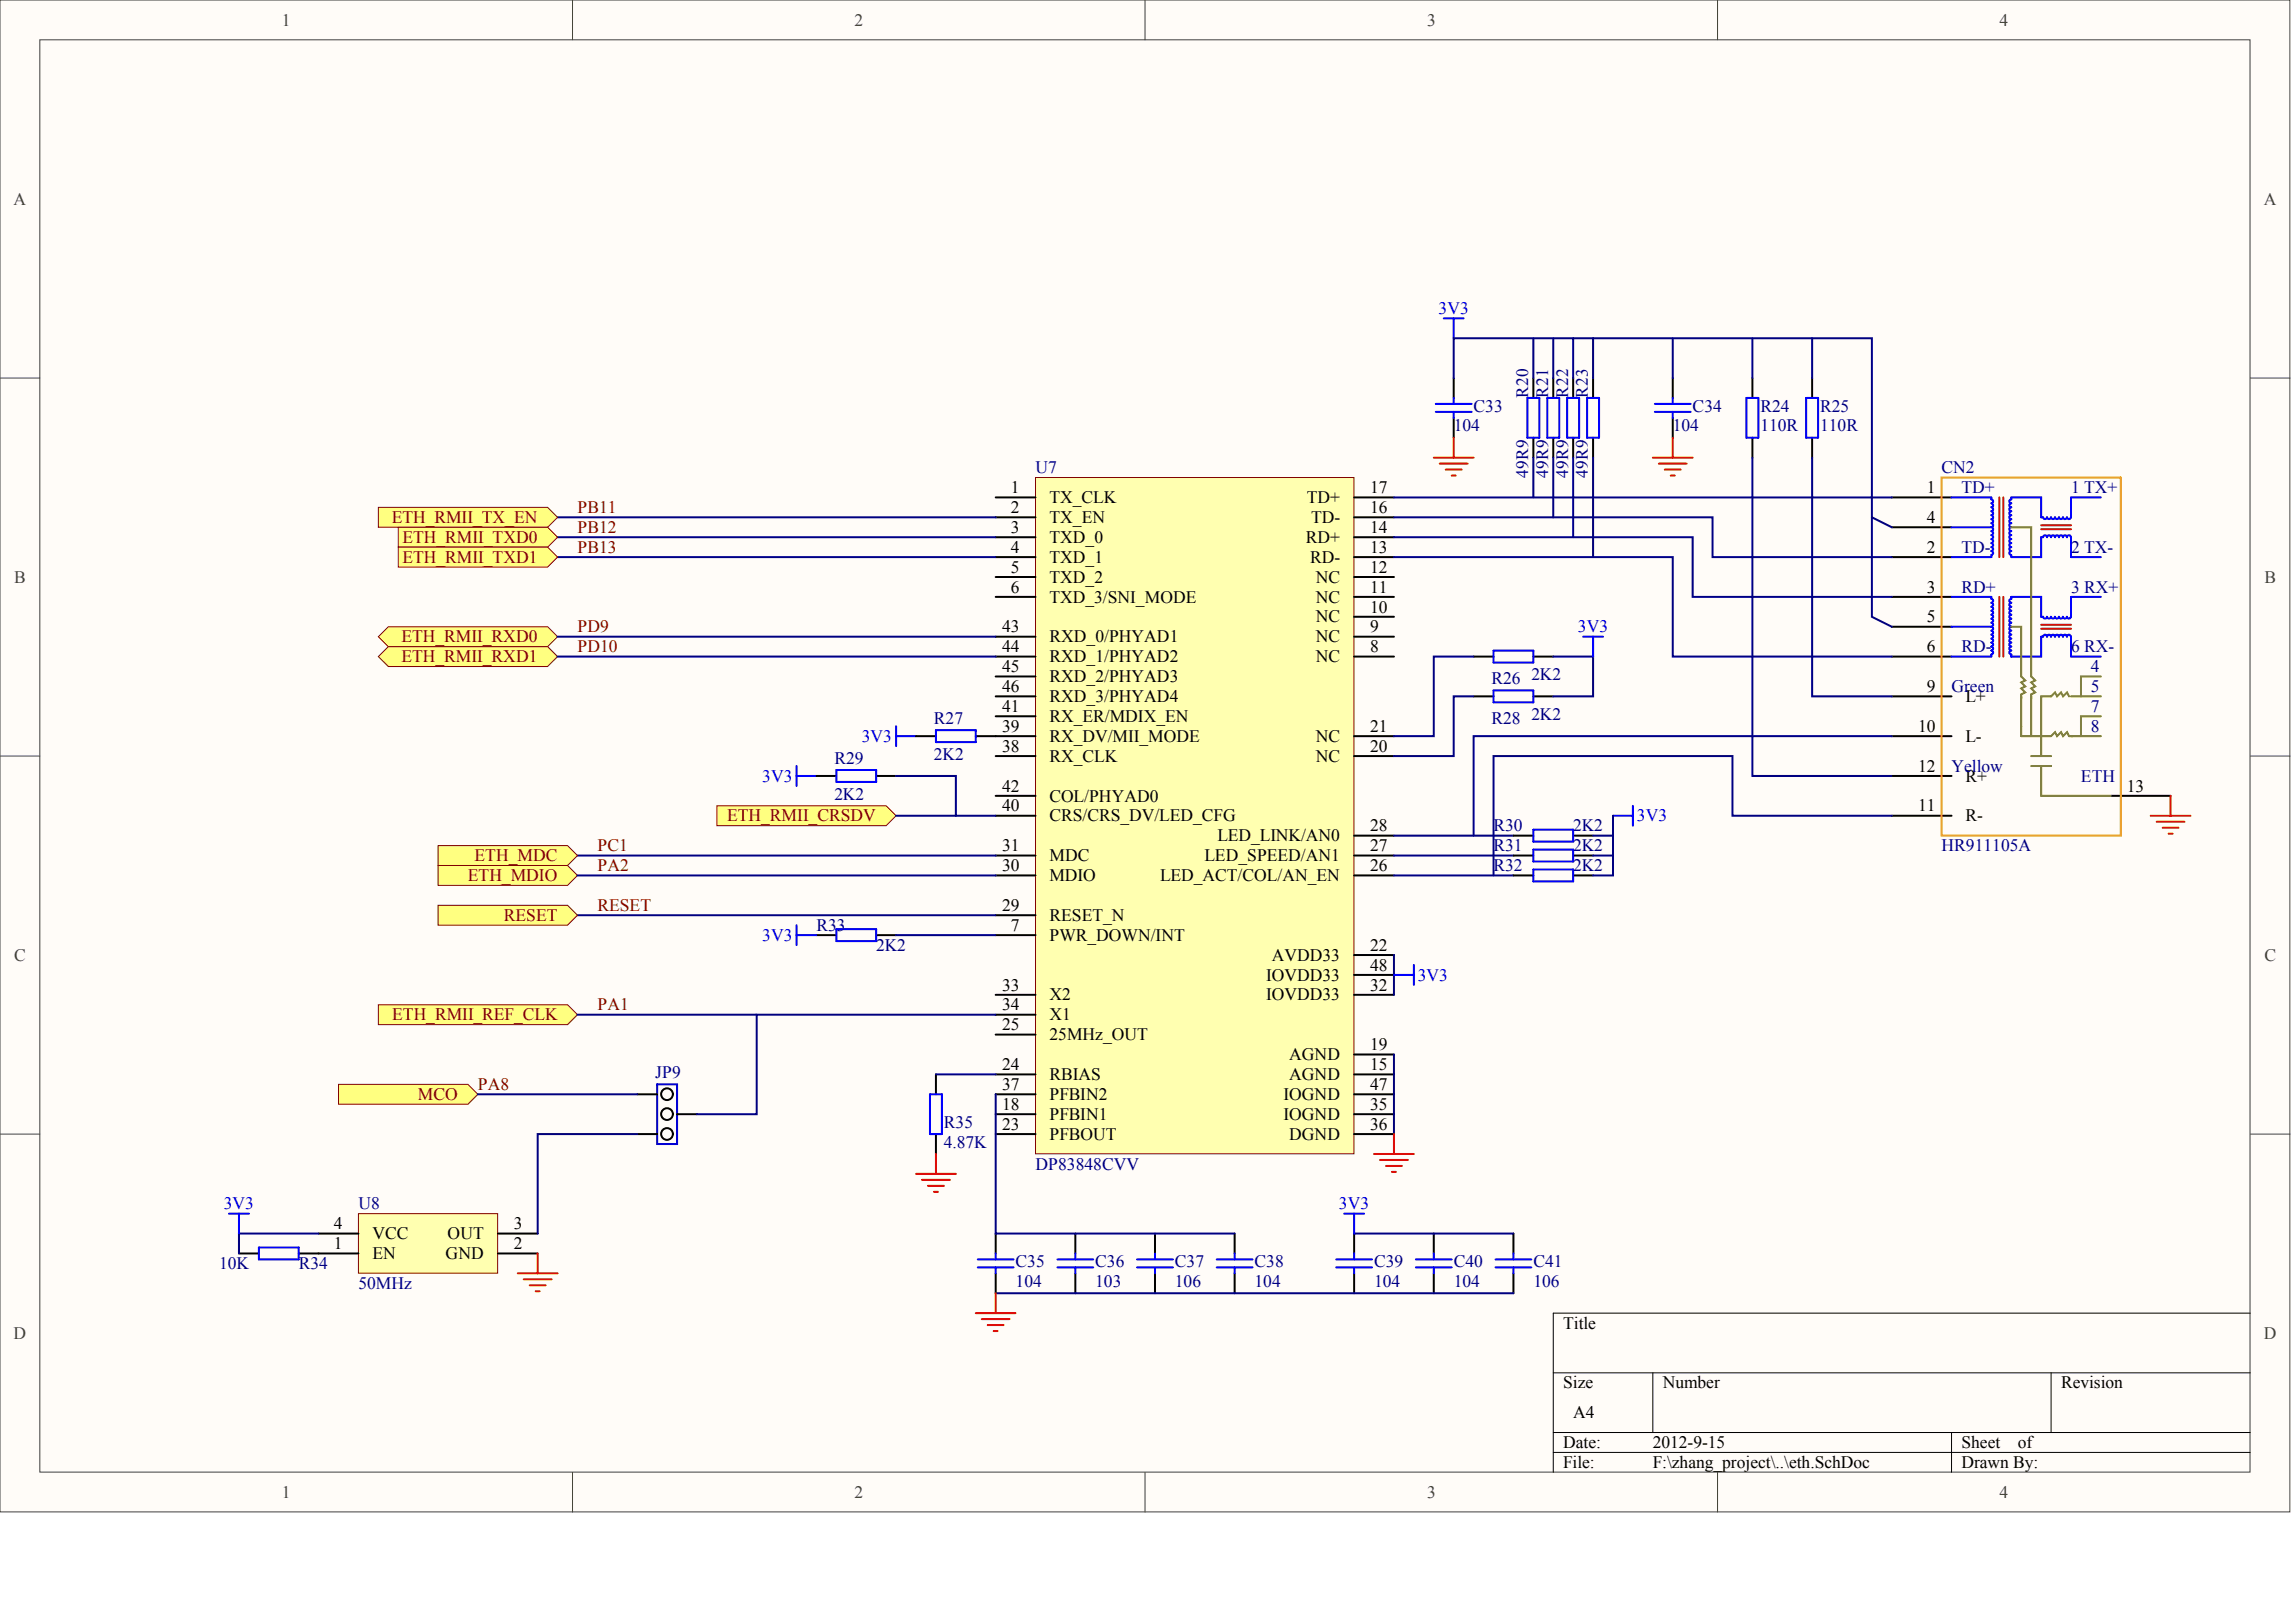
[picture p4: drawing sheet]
<svg xmlns="http://www.w3.org/2000/svg" width="840mm" height="594mm" viewBox="0 0 840 594" stroke-linecap="round" stroke-linejoin="round" font-family="sans-serif">
<defs><g id="words">
<g font-size="6.4" fill="#404040">
<text x="103.2" y="9.4">1</text>
<text x="312.9" y="9.4">2</text>
<text x="522.5" y="9.4">3</text>
<text x="732.2" y="9.4">4</text>
<text x="5" y="74.9">A</text>
<text x="828.9" y="74.9">A</text>
<text x="5.2" y="213.3">B</text>
<text x="829.1" y="213.3">B</text>
<text x="5.2" y="351.6">C</text>
<text x="829.1" y="351.6">C</text>
<text x="5" y="490">D</text>
<text x="828.9" y="490">D</text>
<text x="103.2" y="548.3">1</text>
<text x="312.9" y="548.3">2</text>
<text x="522.5" y="548.3">3</text>
<text x="732.2" y="548.3">4</text>
</g>
<g font-size="6.4" fill="#00f">
<text x="526.7" y="115">3V3</text>
<text x="577.8" y="231.5">3V3</text>
<text x="315.6" y="271.5">3V3</text>
<text x="279.1" y="286.1">3V3</text>
<text x="599.4" y="300.7">3V3</text>
<text x="279.1" y="344.4">3V3</text>
<text x="519.2" y="358.9">3V3</text>
<text x="82" y="442.7">3V3</text>
<text x="490.3" y="442.7">3V3</text>
</g>
<g font-size="6.4" fill="#000080">
<text x="539.6" y="150.6">C33</text>
<text x="619.8" y="150.6">C34</text>
<text x="644.6" y="150.6">R24</text>
<text x="666.5" y="150.6">R25</text>
<text x="532.3" y="157.9">104</text>
<text x="612.5" y="157.9">104</text>
<text x="644.6" y="157.9">110R</text>
<text x="666.5" y="157.9">110R</text>
<text x="379.2" y="173.2">U7</text>
<text x="710.9" y="173.2">CN2</text>
<text x="718.2" y="180.5">TD+</text>
<text x="758.3" y="180.5">1 TX+</text>
<text x="718.2" y="202.4">TD-</text>
<text x="758.3" y="202.4">2 TX-</text>
<text x="718.2" y="216.9">RD+</text>
<text x="758.3" y="216.9">3 RX+</text>
<text x="718.2" y="238.8">RD-</text>
<text x="758.3" y="238.8">6 RX-</text>
<text x="546.1" y="250.4">R26</text>
<text x="560.7" y="249">2K2</text>
<text x="765.6" y="246">4</text>
<text x="714.6" y="253.3">Green</text>
<text x="765.6" y="253.3">5</text>
<text x="560.7" y="263.5">2K2</text>
<text x="765.6" y="260.6">7</text>
<text x="342" y="265">R27</text>
<text x="546.1" y="265">R28</text>
<text x="765.6" y="267.9">8</text>
<text x="305.5" y="279.5">R29</text>
<text x="342" y="278.1">2K2</text>
<text x="714.6" y="282.5">Yellow</text>
<text x="762" y="286.1">ETH</text>
<text x="305.5" y="292.7">2K2</text>
<text x="546.9" y="304.3">R30</text>
<text x="576" y="304.3">2K2</text>
<text x="546.9" y="311.6">R31</text>
<text x="576" y="311.6">2K2</text>
<text x="710.9" y="311.6">HR911105A</text>
<text x="546.9" y="318.9">R32</text>
<text x="576" y="318.9">2K2</text>
<text x="299" y="340.7">R33</text>
<text x="320.8" y="348">2K2</text>
<text x="239.9" y="394.6">JP9</text>
<text x="345.6" y="412.8">R35</text>
<text x="345.6" y="420.1">4.87K</text>
<text x="379.2" y="428.1">DP83848CVV</text>
<text x="131.2" y="442.7">U8</text>
<text x="80.2" y="464.5">10K</text>
<text x="109.4" y="464.5">R34</text>
<text x="371.9" y="463.8">C35</text>
<text x="401" y="463.8">C36</text>
<text x="430.2" y="463.8">C37</text>
<text x="459.4" y="463.8">C38</text>
<text x="503.1" y="463.8">C39</text>
<text x="532.3" y="463.8">C40</text>
<text x="561.5" y="463.8">C41</text>
<text x="131.2" y="471.8">50MHz</text>
<text x="371.9" y="471.1">104</text>
<text x="401" y="471.1">103</text>
<text x="430.2" y="471.1">106</text>
<text x="459.4" y="471.1">104</text>
<text x="503.1" y="471.1">104</text>
<text x="532.3" y="471.1">104</text>
<text x="561.5" y="471.1">106</text>
</g>
<g font-size="6.4">
<text x="370.1" y="180.5">1</text>
<text x="384.3" y="184.1">TX_CLK</text>
<text x="478.5" y="184.1">TD+</text>
<text x="501.7" y="180.5">17</text>
<text x="705.5" y="180.5">1</text>
<text x="370.1" y="187.8">2</text>
<text x="384.3" y="191.4">TX_EN</text>
<text x="480.1" y="191.4">TD-</text>
<text x="501.7" y="187.8">16</text>
<text x="705.5" y="191.4">4</text>
<text x="370.1" y="195.1">3</text>
<text x="501.7" y="195.1">14</text>
<text x="370.1" y="202.4">4</text>
<text x="384.3" y="198.7">TXD_0</text>
<text x="478.1" y="198.7">RD+</text>
<text x="501.7" y="202.4">13</text>
<text x="705.5" y="202.4">2</text>
<text x="370.1" y="209.6">5</text>
<text x="384.3" y="206">TXD_1</text>
<text x="479.7" y="206">RD-</text>
<text x="501.7" y="209.6">12</text>
<text x="384.3" y="213.3">TXD_2</text>
<text x="481.8" y="213.3">NC</text>
<text x="370.1" y="216.9">6</text>
<text x="384.3" y="220.6">TXD_3/SNI_MODE</text>
<text x="481.8" y="220.6">NC</text>
<text x="501.7" y="216.9">11</text>
<text x="705.5" y="216.9">3</text>
<text x="481.8" y="227.8">NC</text>
<text x="501.7" y="224.2">10</text>
<text x="705.5" y="227.8">5</text>
<text x="366.9" y="231.5">43</text>
<text x="501.7" y="231.5">9</text>
<text x="366.9" y="238.8">44</text>
<text x="384.3" y="235.1">RXD_0/PHYAD1</text>
<text x="481.8" y="235.1">NC</text>
<text x="501.7" y="238.8">8</text>
<text x="705.5" y="238.8">6</text>
<text x="384.3" y="242.4">RXD_1/PHYAD2</text>
<text x="481.8" y="242.4">NC</text>
<text x="366.9" y="246">45</text>
<text x="384.3" y="249.7">RXD_2/PHYAD3</text>
<text x="366.9" y="253.3">46</text>
<text x="384.3" y="257">RXD_3/PHYAD4</text>
<text x="705.5" y="253.3">9</text>
<text x="719.7" y="257">L+</text>
<text x="366.9" y="260.6">41</text>
<text x="366.9" y="267.9">39</text>
<text x="384.3" y="264.3">RX_ER/MDIX_EN</text>
<text x="501.7" y="267.9">21</text>
<text x="702.3" y="267.9">10</text>
<text x="366.9" y="275.2">38</text>
<text x="384.3" y="271.5">RX_DV/MII_MODE</text>
<text x="481.8" y="271.5">NC</text>
<text x="501.7" y="275.2">20</text>
<text x="719.7" y="271.5">L-</text>
<text x="384.3" y="278.8">RX_CLK</text>
<text x="481.8" y="278.8">NC</text>
<text x="702.3" y="282.5">12</text>
<text x="719.7" y="286.1">R+</text>
<text x="366.9" y="289.7">42</text>
<text x="384.3" y="293.4">COL/PHYAD0</text>
<text x="778.7" y="289.7">13</text>
<text x="366.9" y="297">40</text>
<text x="702.3" y="297">11</text>
<text x="384.3" y="300.7">CRS/CRS_DV/LED_CFG</text>
<text x="501.7" y="304.3">28</text>
<text x="719.7" y="300.7">R-</text>
<text x="366.9" y="311.6">31</text>
<text x="445.8" y="307.9">LED_LINK/AN0</text>
<text x="501.7" y="311.6">27</text>
<text x="384.3" y="315.2">MDC</text>
<text x="441.1" y="315.2">LED_SPEED/AN1</text>
<text x="366.9" y="318.9">30</text>
<text x="384.3" y="322.5">MDIO</text>
<text x="424.8" y="322.5">LED_ACT/COL/AN_EN</text>
<text x="501.7" y="318.9">26</text>
<text x="366.9" y="333.4">29</text>
<text x="370.1" y="340.7">7</text>
<text x="384.3" y="337.1">RESET_N</text>
<text x="384.3" y="344.4">PWR_DOWN/INT</text>
<text x="465.6" y="351.6">AVDD33</text>
<text x="501.7" y="348">22</text>
<text x="463.6" y="358.9">IOVDD33</text>
<text x="501.7" y="355.3">48</text>
<text x="366.9" y="362.6">33</text>
<text x="501.7" y="362.6">32</text>
<text x="366.9" y="369.8">34</text>
<text x="384.3" y="366.2">X2</text>
<text x="463.6" y="366.2">IOVDD33</text>
<text x="366.9" y="377.1">25</text>
<text x="384.3" y="373.5">X1</text>
<text x="384.3" y="380.8">25MHz_OUT</text>
<text x="472.1" y="388.1">AGND</text>
<text x="501.7" y="384.4">19</text>
<text x="366.9" y="391.7">24</text>
<text x="384.3" y="395.3">RBIAS</text>
<text x="472.1" y="395.3">AGND</text>
<text x="501.7" y="391.7">15</text>
<text x="366.9" y="399">37</text>
<text x="501.7" y="399">47</text>
<text x="366.9" y="406.3">18</text>
<text x="384.3" y="402.6">PFBIN2</text>
<text x="470" y="402.6">IOGND</text>
<text x="501.7" y="406.3">35</text>
<text x="366.9" y="413.5">23</text>
<text x="384.3" y="409.9">PFBIN1</text>
<text x="470" y="409.9">IOGND</text>
<text x="501.7" y="413.5">36</text>
<text x="384.3" y="417.2">PFBOUT</text>
<text x="472.1" y="417.2">DGND</text>
<text x="122.2" y="450">4</text>
<text x="188.1" y="450">3</text>
<text x="136.4" y="453.6">VCC</text>
<text x="163.9" y="453.6">OUT</text>
<text x="122.2" y="457.2">1</text>
<text x="136.4" y="460.9">EN</text>
<text x="163.2" y="460.9">GND</text>
<text x="188.1" y="457.2">2</text>
<text x="572.4" y="486.4">Title</text>
<text x="572.4" y="508.2">Size</text>
<text x="608.9" y="508.2">Number</text>
<text x="754.7" y="508.2">Revision</text>
<text x="576" y="519.1">A4</text>
<text x="572.4" y="530.1">Date:</text>
<text x="605.2" y="530.1">2012-9-15</text>
<text x="718.2" y="530.1">Sheet</text>
<text x="738.8" y="530.1">of</text>
<text x="572.4" y="537.3">File:</text>
<text x="605.2" y="537.3">F:\zhang_project\..\eth.SchDoc</text>
<text x="718.2" y="537.3">Drawn By:</text>
</g>
<g font-size="6.4" fill="#800000">
<text x="143.4" y="191.4">ETH_RMII_TX_EN</text>
<text x="211.5" y="187.8">PB11</text>
<text x="211.5" y="195.1">PB12</text>
<text x="147.4" y="198.7">ETH_RMII_TXD0</text>
<text x="211.5" y="202.4">PB13</text>
<text x="147.4" y="206">ETH_RMII_TXD1</text>
<text x="211.5" y="231.5">PD9</text>
<text x="147" y="235.1">ETH_RMII_RXD0</text>
<text x="211.5" y="238.8">PD10</text>
<text x="147" y="242.4">ETH_RMII_RXD1</text>
<text x="266.3" y="300.7">ETH_RMII_CRSDV</text>
<text x="218.7" y="311.6">PC1</text>
<text x="173.8" y="315.2">ETH_MDC</text>
<text x="171.4" y="322.5">ETH_MDIO</text>
<text x="218.7" y="318.9">PA2</text>
<text x="218.7" y="333.4">RESET</text>
<text x="184.5" y="337.1">RESET</text>
<text x="218.7" y="369.8">PA1</text>
<text x="143.6" y="373.5">ETH_RMII_REF_CLK</text>
<text x="175" y="399">PA8</text>
<text x="153.1" y="402.6">MCO</text>
</g>
<g font-size="6.3" fill="#000080">
<text x="559.6" y="145.7" transform="rotate(-90 559.6 145.7)">R20</text>
<text x="566.9" y="145.7" transform="rotate(-90 566.9 145.7)">R21</text>
<text x="574.2" y="145.7" transform="rotate(-90 574.2 145.7)">R22</text>
<text x="581.5" y="145.7" transform="rotate(-90 581.5 145.7)">R23</text>
<text x="559.6" y="174.8" transform="rotate(-90 559.6 174.8)">49R9</text>
<text x="566.9" y="174.8" transform="rotate(-90 566.9 174.8)">49R9</text>
<text x="574.2" y="174.8" transform="rotate(-90 574.2 174.8)">49R9</text>
<text x="581.5" y="174.8" transform="rotate(-90 581.5 174.8)">49R9</text>
</g>
</g></defs>
<g fill="#fffcf8" stroke="#404040" stroke-width=".37">
<path d="M0 0h838.5v553.4h-838.5z"/>
<path d="M14.6 14.6h809.3v524.2h-809.3z"/>
</g>
<path d="M209.6 0v14.6M419.3 0v14.6M628.9 0v14.6M0 138.4h14.6M824 138.4h14.5M0 276.7h14.6M824 276.7h14.5M0 415.1h14.6M824 415.1h14.5M209.6 538.9v14.6M419.3 538.9v14.6M628.9 538.9v14.6" fill="none" stroke="#404040" stroke-width=".37"/>
<path d="M824 480.7h-255.3v58.2M568.7 502.5h255.3M605.2 502.5v21.9M751 502.5v21.9M568.7 524.4h255.3M568.7 531.6h255.3M714.6 524.4v14.5" fill="none" stroke="#000" stroke-width=".37"/>
<path d="M379.2 174.8h116.6v247.5h-116.6z" fill="#ffffb0" stroke="#800000" stroke-width=".37"/>
<g fill="none" stroke="#000" stroke-width=".73">
<path d="M532.3 138.4v7.3M612.5 138.4v7.3M641.7 138.4v7.3M663.5 138.4v7.3M532.3 152.9v7.3M612.5 152.9v7.3M641.7 160.2v7.3M663.5 160.2v7.3M364.6 182.1h14.6M364.6 189.4h14.6M364.6 196.6h14.6M495.8 182.1h14.6"/>
<path d="M495.8 189.4h14.6M495.8 196.6h14.6M692.7 182.1h21.9M692.7 193h21.9M364.6 203.9h14.6M364.6 211.2h14.6M364.6 218.5h14.6M495.8 203.9h14.6M495.8 211.2h14.6M495.8 218.5h14.6M692.7 203.9h21.9M692.7 218.5h21.9"/>
<path d="M364.6 233.1h14.6M495.8 233.1h14.6M495.8 225.8h14.6M692.7 229.4h21.9M364.6 240.3h14.6M364.6 247.6h14.6M364.6 254.9h14.6M495.8 240.3h14.6M539.6 240.3h7.3M539.6 254.9h7.3M561.5 240.3h7.2M561.5 254.9h7.2"/>
<path d="M692.7 240.3h21.9M692.7 254.9h21.9M364.6 262.2h14.6M364.6 269.5h14.6M364.6 276.7h14.6M495.8 269.5h14.6M495.8 276.7h14.6M692.7 269.5h21.9M364.6 291.3h14.6M364.6 298.6h14.6M692.7 298.6h21.9M692.7 284h21.9"/>
<path d="M772.9 291.3h21.9M364.6 313.2h14.6M495.8 313.2h14.6M495.8 305.9h14.6M364.6 320.4h14.6M364.6 335h14.6M495.8 320.4h14.6M364.6 342.3h14.6M495.8 356.9h14.6M495.8 349.6h14.6M364.6 364.1h14.6M364.6 371.4h14.6"/>
<path d="M364.6 378.7h14.6M495.8 364.1h14.6M342.7 393.3v7.3M364.6 393.3h14.6M495.8 393.3h14.6M495.8 386h14.6M342.7 415.1v7.3M364.6 400.6h14.6M364.6 407.8h14.6M364.6 415.1h14.6M495.8 400.6h14.6M495.8 407.8h14.6"/>
<path d="M495.8 415.1h14.6M364.6 451.5v7.3M393.7 451.5v7.3M422.9 451.5v7.3M452.1 451.5v7.3M495.8 451.5v7.3M525 451.5v7.3M554.2 451.5v7.3M364.6 466.1v7.3M393.7 466.1v7.3M422.9 466.1v7.3M452.1 466.1v7.3"/>
<path d="M495.8 466.1v7.3M525 466.1v7.3M554.2 466.1v7.3"/>
</g>
<g fill="none" stroke="#00f" stroke-width=".73">
<path d="M528.6 116.5h7.3M532.3 116.5v7.3M525.7 150.8h13.2M525.7 147.8h13.2M532.3 145.7v2.1M532.3 150.8v2.1M605.9 150.8h13.2M605.9 147.8h13.2M612.5 145.7v2.1M612.5 150.8v2.1M639.5 145.7h4.4v14.5h-4.4zM661.4 145.7h4.3v14.5h-4.3z"/>
<path d="M714.6 182.1h14.6v.7a.69 .69 0 0 1 .6 .7 .69 .69 0 0 1-.6 .7M714.6 193h14.6M729.2 188.6a.69 .69 0 0 1 .6 .7 .69 .69 0 0 1-.6 .7M729.2 190.1a.69 .69 0 0 1 .6 .7 .69 .69 0 0 1-.6 .7 .73 .73 0 0 1 .6 .7 .73 .73 0 0 1-.6 .7M729.2 193a.69 .69 0 0 1 .6 .7 .69 .69 0 0 1-.6 .7M729.2 194.5a.69 .69 0 0 1 .6 .6 .69 .69 0 0 1-.6 .7M729.2 195.9a.69 .69 0 0 1 .6 .7 .69 .69 0 0 1-.6 .7M729.2 197.4a.69 .69 0 0 1 .6 .7 .69 .69 0 0 1-.6 .7M729.2 198.8a.69 .69 0 0 1 .6 .7 .69 .69 0 0 1-.6 .7M729.2 185.7a.69 .69 0 0 1 .6 .7 .69 .69 0 0 1-.6 .7M729.2 187.2a.69 .69 0 0 1 .6 .7 .69 .69 0 0 1-.6 .7M729.2 184.3a.69 .69 0 0 1 .6 .7 .69 .69 0 0 1-.6 .6"/>
<path d="M736.5 184.2a.69 .69 0 0 1-.8-.7 .69 .69 0 0 1 .8-.7v-.7h10.9v7.3h.7a.69 .69 0 0 0 .7 .6 .69 .69 0 0 0 .7-.6 .73 .73 0 0 0 .7 .6 .73 .73 0 0 0 .8-.6 .73 .73 0 0 0 .7 .6 .73 .73 0 0 0 .7-.6 .73 .73 0 0 0 .8 .6 .73 .73 0 0 0 .7-.6M736.5 195.9a.69 .69 0 0 0-.8 .7 .69 .69 0 0 0 .8 .7M736.5 194.5a.69 .69 0 0 0-.8 .6 .69 .69 0 0 0 .8 .7M736.5 190.1a.73 .73 0 0 0-.8 .7 .73 .73 0 0 0 .8 .7 .73 .73 0 0 0-.8 .8 .73 .73 0 0 0 .8 .7 .69 .69 0 0 0-.8 .7 .69 .69 0 0 0 .8 .7M736.5 188.6a.69 .69 0 0 0-.8 .7 .69 .69 0 0 0 .8 .7M736.5 187.2a.69 .69 0 0 0-.8 .7 .69 .69 0 0 0 .8 .7M736.5 185.7a.69 .69 0 0 0-.8 .7 .69 .69 0 0 0 .8 .7M736.5 198.8a.69 .69 0 0 0-.8 .7 .69 .69 0 0 0 .8 .7M736.5 197.4a.69 .69 0 0 0-.8 .7 .69 .69 0 0 0 .8 .7M736.5 184.3a.69 .69 0 0 0-.8 .6 .69 .69 0 0 0 .8 .7M753.9 196.6a.73 .73 0 0 0-.7-.7 .73 .73 0 0 0-.8 .7 .69 .69 0 0 0-.7-.7 .69 .69 0 0 0-.7 .7 .73 .73 0 0 0-.7-.7 .73 .73 0 0 0-.7 .7 .73 .73 0 0 0-.7-.7 .73 .73 0 0 0-.8 .7h-.7v7.3h-10.9v-.7M755.3 189.4a.69 .69 0 0 1-.7 .6 .69 .69 0 0 1-.6-.6"/>
<path d="M755.3 196.6a.69 .69 0 0 0-.7-.7 .69 .69 0 0 0-.6 .7M756.8 189.4a.69 .69 0 0 1-.7 .6 .69 .69 0 0 1-.7-.6M756.8 196.6a.69 .69 0 0 0-.7-.7 .69 .69 0 0 0-.7 .7M758.3 189.4a.69 .69 0 0 1-.7 .6 .69 .69 0 0 1-.7-.6M758.3 196.6a.69 .69 0 0 0-.7-.7 .69 .69 0 0 0-.7 .7M758.3 196.6v7.3h11M769.3 182.1h-11v7.3M714.6 218.5h14.6v.7a.69 .69 0 0 1 .6 .7 .69 .69 0 0 1-.6 .7M729.2 200.3a.69 .69 0 0 1 .6 .7 .69 .69 0 0 1-.6 .7M729.2 201.7a.69 .69 0 0 1 .6 .7 .69 .69 0 0 1-.6 .7M729.2 203.2v.7h-14.6M736.5 201.7a.69 .69 0 0 0-.8 .7 .69 .69 0 0 0 .8 .7"/>
<path d="M736.5 200.3a.69 .69 0 0 0-.8 .7 .69 .69 0 0 0 .8 .7M769.3 218.5h-11v7.3M546.9 238.2h14.6v4.3h-14.6zM579.7 233.1h7.3M583.3 233.1v7.2M714.6 229.4h14.6a.69 .69 0 0 1 .6 .7 .69 .69 0 0 1-.6 .7M729.2 222.1a.73 .73 0 0 1 .6 .8 .73 .73 0 0 1-.6 .7 .73 .73 0 0 1 .6 .7 .73 .73 0 0 1-.6 .7 .69 .69 0 0 1 .6 .7 .69 .69 0 0 1-.6 .7M729.2 226.5a.69 .69 0 0 1 .6 .7 .69 .69 0 0 1-.6 .7M729.2 228a.69 .69 0 0 1 .6 .6 .69 .69 0 0 1-.6 .7M729.2 230.9a.69 .69 0 0 1 .6 .7 .69 .69 0 0 1-.6 .7M729.2 232.3a.69 .69 0 0 1 .6 .7 .69 .69 0 0 1-.6 .7M729.2 233.8a.69 .69 0 0 1 .6 .7 .69 .69 0 0 1-.6 .7"/>
<path d="M729.2 235.2a.69 .69 0 0 1 .6 .7 .69 .69 0 0 1-.6 .7M729.2 220.7a.69 .69 0 0 1 .6 .7 .69 .69 0 0 1-.6 .7M729.2 236.7a.69 .69 0 0 1 .6 .7 .69 .69 0 0 1-.6 .7M729.2 238.2a.69 .69 0 0 1 .6 .6 .69 .69 0 0 1-.6 .7v.8h-14.6M736.5 220.6a.69 .69 0 0 1-.8-.7 .69 .69 0 0 1 .8-.7v-.7h10.9v7.3h.7a.69 .69 0 0 0 .7 .6 .69 .69 0 0 0 .7-.6 .73 .73 0 0 0 .7 .6 .73 .73 0 0 0 .8-.6 .73 .73 0 0 0 .7 .6 .73 .73 0 0 0 .7-.6 .73 .73 0 0 0 .8 .6 .73 .73 0 0 0 .7-.6M736.5 232.3a.69 .69 0 0 0-.8 .7 .69 .69 0 0 0 .8 .7M736.5 230.9a.69 .69 0 0 0-.8 .7 .69 .69 0 0 0 .8 .7M736.5 229.4a.69 .69 0 0 0-.8 .7 .69 .69 0 0 0 .8 .7M736.5 228a.69 .69 0 0 0-.8 .6 .69 .69 0 0 0 .8 .7M736.5 226.5a.69 .69 0 0 0-.8 .7 .69 .69 0 0 0 .8 .7M736.5 222.1a.73 .73 0 0 0-.8 .8 .73 .73 0 0 0 .8 .7 .73 .73 0 0 0-.8 .7 .73 .73 0 0 0 .8 .7 .69 .69 0 0 0-.8 .7 .69 .69 0 0 0 .8 .7M736.5 235.2a.69 .69 0 0 0-.8 .7 .69 .69 0 0 0 .8 .7"/>
<path d="M736.5 233.8a.69 .69 0 0 0-.8 .7 .69 .69 0 0 0 .8 .7M736.5 236.7a.69 .69 0 0 0-.8 .7 .69 .69 0 0 0 .8 .7M736.5 220.7a.69 .69 0 0 0-.8 .7 .69 .69 0 0 0 .8 .7M753.9 233a.73 .73 0 0 0-.7-.7 .73 .73 0 0 0-.8 .7 .73 .73 0 0 0-.7-.7 .73 .73 0 0 0-.7 .7 .73 .73 0 0 0-.8-.7 .73 .73 0 0 0-.7 .7 .69 .69 0 0 0-.7-.7 .69 .69 0 0 0-.7 .8h-.7v7.2h-10.9v-.8a.69 .69 0 0 1-.8-.7 .69 .69 0 0 1 .8-.6M755.3 225.8a.69 .69 0 0 1-.7 .6 .69 .69 0 0 1-.6-.6M755.3 233a.69 .69 0 0 0-.7-.7 .69 .69 0 0 0-.6 .8M756.8 225.8a.69 .69 0 0 1-.7 .6 .69 .69 0 0 1-.7-.6M756.8 233a.69 .69 0 0 0-.7-.7 .69 .69 0 0 0-.7 .8M758.3 225.8a.69 .69 0 0 1-.7 .6 .69 .69 0 0 1-.7-.6M758.3 233a.69 .69 0 0 0-.7-.7 .69 .69 0 0 0-.7 .8M758.3 233.1v7.2h11M546.9 252.7h14.6v4.4h-14.6z"/>
<path d="M590.6 298.6h7.3M597.9 295v7.2M510.4 356.9h7.3M517.7 353.2v7.3M340.5 400.6h4.4v14.5h-4.4zM364.6 458.8v2.2M393.7 458.8v2.2M422.9 458.8v2.2M452.1 458.8v2.2M492.2 444.2h7.3M495.8 444.2v7.3M495.8 458.8v2.2"/>
<path d="M525 458.8v2.2M554.2 458.8v2.2M358 463.9h13.1M358 461h13.1M364.6 463.9v2.2M387.2 463.9h13.1M387.2 461h13.1M393.7 463.9v2.2M416.4 463.9h13.1M416.4 461h13.1M422.9 463.9v2.2M445.5 463.9h13.1"/>
<path d="M445.5 461h13.1M452.1 463.9v2.2M489.3 463.9h13.1M489.3 461h13.1M495.8 463.9v2.2M518.4 463.9h13.2M518.4 461h13.2M525 463.9v2.2M547.6 463.9h13.1M547.6 461h13.1M554.2 463.9v2.2"/>
</g>
<path d="M732.1 182.1v21.8M733.5 182.1v21.8M747.4 192.3h10.9M747.4 193.7h10.9M732.1 218.5v21.8M733.5 218.5v21.8M747.4 228.7h10.9M747.4 230.1h10.9" fill="none" stroke="#bf0000" stroke-width=".73"/>
<path d="M736.5 193h7.2v54.6l1.5 1.5-1.5 .7 1.5 1.5-1.5 .7 1.5 1.4-1.5 .8v15.3M736.5 229.4h3.6v18.2l1.5 1.5-1.5 .7 1.5 1.5-1.5 .7 1.5 1.4-1.5 .8v15.3h10.9l1.5-1.5 .7 1.5 1.5-1.5 .7 1.5 1.5-1.5 .7 1.5h11.7M757.6 254.9l-.7-1.5-1.5 1.5-.7-1.5-1.5 1.5-.7-1.5-1.5 1.5h-3.6v21.8M758.3 254.9h11M769.3 247.6h-7.3v7.3M743.7 276.7h7.3M769.3 262.2h-7.3v7.3M743.7 280.4h7.3M747.4 280.4v10.9h25.5" fill="none" stroke="#808000" stroke-width=".73"/>
<path d="M710.9 174.8h65.7v131.1h-65.7z" fill="none" stroke="#ff9c00" stroke-width=".73"/>
<g fill="none" stroke="#000080" stroke-width=".73">
<path d="M612.5 123.8v14.6M641.7 123.8v14.6M663.5 123.8v14.6M641.7 167.5v116.5h51M663.5 167.5v87.4h29.2M204.2 189.4h160.4M204.2 196.6h160.4M510.4 196.6h109.4v21.9h72.9M510.4 189.4h116.7v14.5h65.6M510.4 182.1h182.3M204.2 203.9h160.4M510.4 203.9h102.1v36.4h80.2"/>
<path d="M539.6 240.3h-14.6v29.2h-14.6M539.6 254.9h-7.3v21.8h-21.9M568.7 240.3h14.6v14.6h-14.6M510.4 313.2h43.8M510.4 349.6v14.5M342.7 393.3h21.9M510.4 386v29.1M364.6 400.6v50.9h87.5M495.8 451.5h58.4M364.6 473.4h189.6"/>
</g>
<g fill="none" stroke="#f00" stroke-width=".73">
<path d="M525 167.5h14.6M527.2 169.7h10.2M529.4 171.9h5.8M531.6 174.1h1.4M532.3 160.2v7.3M605.2 167.5h14.6M607.4 169.7h10.2M609.6 171.9h5.8M611.8 174.1h1.4M612.5 160.2v7.3M787.5 298.6h14.6M794.8 291.3v7.3"/>
<path d="M789.7 300.8h10.2M791.9 303h5.8M794.1 305.2h1.4M510.4 415.1v7.3M335.4 429.7h14.6M337.6 431.9h10.2M339.8 434.1h5.8M342 436.2h1.4M342.7 422.4v7.3M503.1 422.4h14.6M505.3 424.6h10.2M507.5 426.8h5.8"/>
<path d="M509.7 429h1.4M364.6 473.4v7.3M357.3 480.7h14.6M359.5 482.8h10.2M361.7 485h5.8M363.9 487.2h1.4"/>
</g>
<g fill="#ffff80" stroke="#800000" stroke-width=".37">
<path d="M138.5 185.7h62l3.7 3.7-3.7 3.6h-62z" fill-rule="evenodd"/>
<path d="M145.8 193h54.7l3.7 3.6-3.7 3.7h-54.7z" fill-rule="evenodd"/>
<path d="M145.8 200.3h54.7l3.7 3.6-3.7 3.7h-54.7z" fill-rule="evenodd"/>
<path d="M138.5 233.1l3.7-3.7h58.3l3.7 3.7-3.7 3.6h-58.3z" fill-rule="evenodd"/>
<path d="M138.5 240.3l3.7-3.6h58.3l3.7 3.6-3.7 3.7h-58.3z" fill-rule="evenodd"/>
<path d="M262.5 295h62l3.6 3.6-3.6 3.6h-62z" fill-rule="evenodd"/>
</g>
<path d="M328.1 265.8v7.3M328.1 269.5h7.3M342.7 267.3h14.6v4.4h-14.6z" fill="none" stroke="#00f" stroke-width=".73"/>
<path d="M335.4 269.5h7.3M357.3 269.5h7.3" fill="none" stroke="#000" stroke-width=".73"/>
<path d="M211.5 313.2h153.1M211.5 335h153.1" fill="none" stroke="#000080" stroke-width=".73"/>
<g fill="#ffff80" stroke="#800000" stroke-width=".37">
<path d="M160.4 309.5h47.4l3.7 3.7-3.7 3.6h-47.4z" fill-rule="evenodd"/>
<path d="M160.4 316.8h47.4l3.7 3.6-3.7 3.7h-47.4z" fill-rule="evenodd"/>
<path d="M160.4 331.4h47.4l3.7 3.6-3.7 3.7h-47.4z" fill-rule="evenodd"/>
</g>
<path d="M299 342.3h7.2M320.8 342.3h7.3" fill="none" stroke="#000" stroke-width=".73"/>
<path d="M291.7 338.7v7.2M291.7 342.3h7.3M306.2 340.1h14.6v4.4h-14.6z" fill="none" stroke="#00f" stroke-width=".73"/>
<g fill="#ffff80" stroke="#800000" stroke-width=".37">
<path d="M124 396.9h47.4l3.6 3.7-3.6 3.6h-47.4z" fill-rule="evenodd"/>
<path d="M138.5 367.8h69.3l3.7 3.6-3.7 3.7h-69.3z" fill-rule="evenodd"/>
</g>
<path d="M131.2 444.2h51v21.8h-51z" fill="#ffffb0" stroke="#800000" stroke-width=".37"/>
<g fill="none" stroke="#000" stroke-width=".73">
<path d="M561.5 138.4v7.3M568.7 138.4v7.3M576 138.4v7.3M583.3 138.4v7.3M561.5 160.2v7.3M568.7 160.2v7.3M576 160.2v7.3M583.3 160.2v7.3M299 284h7.2M320.8 284h7.3M554.2 305.9h7.3M554.2 313.2h7.3"/>
<path d="M576 305.9h7.3M576 313.2h7.3M554.2 320.4h7.3M576 320.4h7.3M233.3 400.6h7.3M233.3 415.1h7.3M247.9 407.8h7.3M87.5 458.8h7.3M109.4 458.8h21.8M116.7 451.5h14.5M182.3 451.5h14.6M182.3 458.8h14.6"/>
<circle cx="244.2" cy="407.8" r="2.15"/>
<circle cx="244.2" cy="415.1" r="2.15"/>
<circle cx="244.2" cy="400.5" r="2.15"/>
</g>
<g fill="none" stroke="#00f" stroke-width=".73">
<path d="M559.3 145.7h4.3v14.5h-4.3zM566.6 145.7h4.3v14.5h-4.3zM573.9 145.7h4.3v14.5h-4.3zM581.1 145.7h4.4v14.5h-4.4zM291.7 280.4v7.3M291.7 284h7.3M306.2 281.8h14.6v4.4h-14.6zM561.5 303.7h14.5v4.4h-14.5zM561.5 311h14.5v4.3h-14.5zM561.5 318.3h14.5v4.3h-14.5zM83.9 444.2h7.2M87.5 444.2v7.3"/>
<path d="M94.8 456.6h14.6v4.4h-14.6z"/>
</g>
<g fill="none" stroke="#000080" stroke-width=".73">
<path d="M532.3 138.4v-14.6h43.7v14.6M561.5 123.8v14.6M568.7 123.8v14.6M576 123.8h7.3v14.6M583.3 123.8h102.1v102l7.3 3.6M561.5 167.5v14.6M568.7 167.5v21.9M576 167.5v29.1M583.3 167.5v36.4M685.4 189.4l7.3 3.6M204.2 233.1h160.4M204.2 240.3h160.4"/>
<path d="M692.7 269.5h-153.1v36.4M328.1 284h21.9v14.6h14.6M328.1 298.6h21.9M590.6 298.6v21.8h-7.3M692.7 298.6h-58.3v-21.9h-87.5v43.7M510.4 305.9h43.8M583.3 305.9h7.3M583.3 313.2h7.3M211.5 320.4h153.1M510.4 320.4h43.8M328.1 342.3h36.5M211.5 371.4h65.6"/>
<path d="M364.6 371.4h-87.5v36.4h-21.9M175 400.6h58.3M233.3 415.1h-36.4v36.4M116.7 451.5h-29.2v7.3"/>
</g>
<path d="M196.9 458.8v7.3M189.6 466.1h14.6M191.8 468.3h10.2M194 470.5h5.8M196.1 472.6h1.5" fill="none" stroke="#f00" stroke-width=".73"/>
<path d="M240.6 396.9h7.3v21.9h-7.3z" fill="none" stroke="#0000bf" stroke-width=".73"/>
<use href="#words"/>
</svg>
